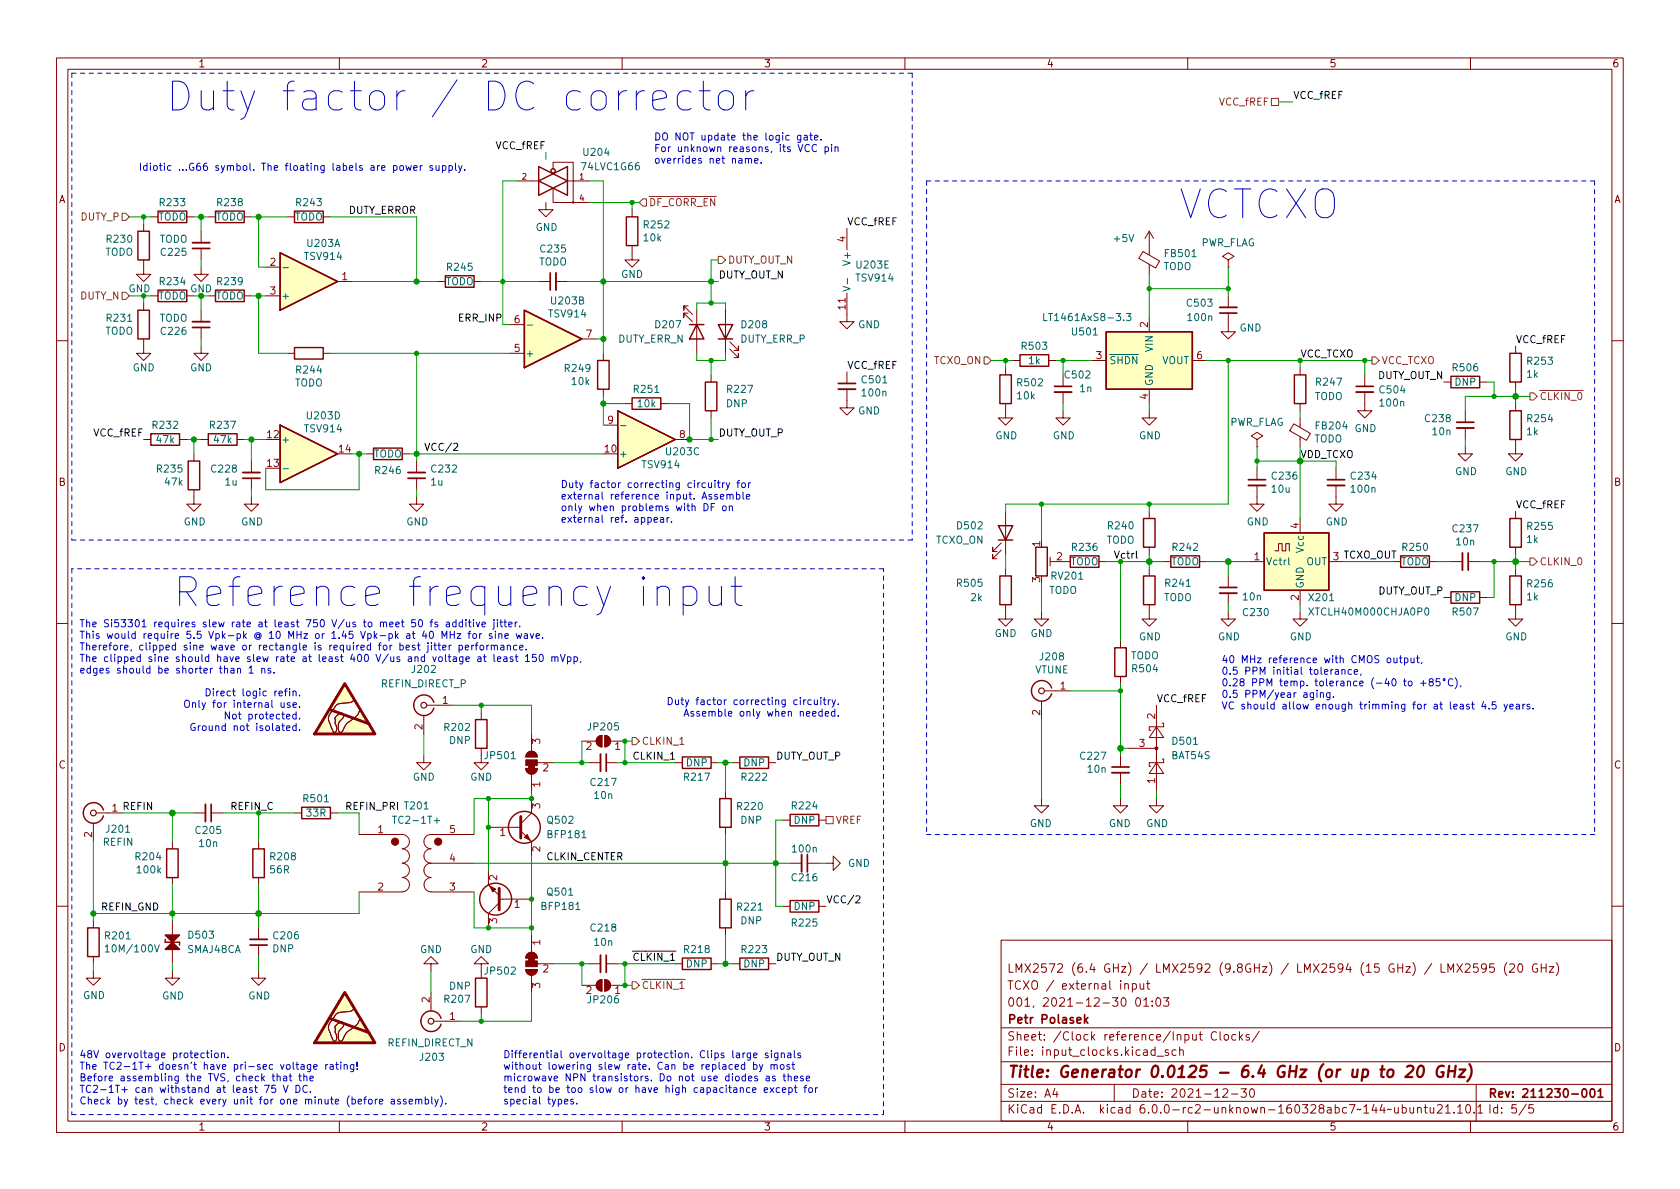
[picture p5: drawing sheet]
<svg xmlns="http://www.w3.org/2000/svg" width="297mm" height="210mm" viewBox="0 0 297 210" stroke-linecap="round" stroke-linejoin="round" font-family="sans-serif">
<defs><g id="words">
<g font-size="7.1" fill="#0000c2">
<text x="29.2" y="19.7">Duty factor / DC corrector</text>
<text x="208.3" y="38.7">VCTCXO</text>
<text x="30.5" y="107.3">Reference frequency input</text>
</g>
<text font-size="2.8" fill="#840000" x="178" y="190.6">Title: Generator 0.0125 - 6.4 GHz (or up to 20 GHz)</text>
<g font-size="2.1" fill="#840000">
<text x="178" y="172">LMX2572 (6.4 GHz) / LMX2592 (9.8GHz) / LMX2594 (15 GHz) / LMX2595 (20 GHz)</text>
<text x="178" y="178">001, 2021-12-30 01:03</text>
<text x="178" y="175">TCXO / external input</text>
<text x="178" y="184">Sheet: /Clock reference/Input Clocks/</text>
<text x="178" y="181">Petr Polasek</text>
<text x="178" y="186.7">File: input_clocks.kicad_sch</text>
<text x="178" y="196.9">KiCad E.D.A. kicad 6.0.0-rc2-unknown-160328abc7~144~ubuntu21.10.1</text>
<text x="178" y="194.1">Size: A4</text>
<text x="200" y="194.1">Date: 2021-12-30</text>
<text x="263" y="194.1">Rev: 211230-001</text>
<text x="263" y="196.9">Id: 5/5</text>
</g>
<g font-size="1.8" fill="#840000">
<text x="35" y="11.9">1</text>
<text x="85" y="11.9">2</text>
<text x="135" y="11.9">3</text>
<text x="185" y="11.9">4</text>
<text x="235" y="11.9">5</text>
<text x="285" y="11.9">6</text>
<text x="10.3" y="35.9">A</text>
<text x="285.3" y="35.9">A</text>
<text x="10.3" y="85.9">B</text>
<text x="285.3" y="85.9">B</text>
<text x="10.3" y="135.9">C</text>
<text x="285.3" y="135.9">C</text>
<text x="10.3" y="185.9">D</text>
<text x="285.3" y="185.9">D</text>
<text x="35" y="199.9">1</text>
<text x="85" y="199.9">2</text>
<text x="135" y="199.9">3</text>
<text x="185" y="199.9">4</text>
<text x="235" y="199.9">5</text>
<text x="285" y="199.9">6</text>
</g>
<g font-size="1.8" fill="#0f0f0f">
<text x="228.6" y="17.5">VCC_fREF</text>
<text x="87.7" y="26.4">VCC_fREF</text>
<text x="61.5" y="37.8">DUTY_ERROR</text>
<text x="149.7" y="39.8">VCC_fREF</text>
<text x="127" y="49.2">DUTY_OUT_N</text>
<text x="81.2" y="56.9">ERR_INP</text>
<text x="149.7" y="65.2">VCC_fREF</text>
<text x="229.9" y="63.2">VCC_TCXO</text>
<text x="268" y="60.7">VCC_fREF</text>
<text x="243.5" y="67">DUTY_OUT_N</text>
<text x="16.6" y="77.2">VCC_fREF</text>
<text x="127" y="77.2">DUTY_OUT_P</text>
<text x="74.9" y="79.7">VCC/2</text>
<text x="229.9" y="81">VDD_TCXO</text>
<text x="268" y="89.9">VCC_fREF</text>
<text x="196.8" y="98.8">Vctrl</text>
<text x="235.7" y="99.1">3 TCXO_OUT</text>
<text x="243.6" y="105.1">DUTY_OUT_P</text>
<text x="204.5" y="124.2">VCC_fREF</text>
<text x="111.8" y="134.3">CLKIN_1</text>
<text x="137.2" y="134.3">DUTY_OUT_P</text>
<text x="19.8" y="143.5">1 REFIN</text>
<text x="40.6" y="143.2">REFIN_C</text>
<text x="61" y="143.2">REFIN_PRI</text>
<text x="96.5" y="152.1">CLKIN_CENTER</text>
<text x="17.8" y="161">REFIN_GND</text>
<text x="146" y="159.7">VCC/2</text>
<text x="111.8" y="169.9">~{CLKIN_1}</text>
<text x="137.2" y="169.9">DUTY_OUT_N</text>
</g>
<g font-size="1.8" fill="#725600">
<text x="215.6" y="18.7">VCC_fREF</text>
<text x="14.2" y="39">DUTY_P</text>
<text x="114.7" y="36.4">~{DF_CORR_EN}</text>
<text x="128.7" y="46.6">DUTY_OUT_N</text>
<text x="14.1" y="53">DUTY_N</text>
<text x="165.1" y="64.4">TCXO_ON</text>
<text x="244.2" y="64.4">VCC_TCXO</text>
<text x="272.2" y="70.7">~{CLKIN_0}</text>
<text x="272.2" y="99.9">CLKIN_0</text>
<text x="113.4" y="131.7">CLKIN_1</text>
<text x="147.7" y="145.7">VREF</text>
<text x="113.4" y="174.9">~{CLKIN_1}</text>
</g>
<g font-size="1.8" fill="#006464">
<text x="103.3" y="27.6">U204</text>
<text x="103" y="30.1">74LVC1G66</text>
<text x="27.9" y="39">TODO</text>
<text x="28.4" y="36.4">R233</text>
<text x="38.1" y="39">TODO</text>
<text x="38.5" y="36.4">R238</text>
<text x="52.1" y="39">TODO</text>
<text x="52.5" y="36.4">R243</text>
<text x="94.7" y="40.8">GND</text>
<text x="114" y="40.4">R252</text>
<text x="18.5" y="45.2">TODO</text>
<text x="19" y="42.9">R230</text>
<text x="28.1" y="42.9">TODO</text>
<text x="28.6" y="45.2">C225</text>
<text x="54" y="46">TSV914</text>
<text x="54.4" y="43.7">U203A</text>
<text x="79.2" y="47.9">R245</text>
<text x="95.2" y="46.9">TODO</text>
<text x="95.7" y="44.6">C235</text>
<text x="113.9" y="42.7">10k</text>
<text x="150.4" y="46.5" transform="rotate(-90 150.4 46.5)">V+</text>
<text x="151.6" y="47.5">U203E</text>
<text x="197" y="42.8">+5V</text>
<text x="205.6" y="47.8">TODO</text>
<text x="206.1" y="45.5">FB501</text>
<text x="212.2" y="43.5">PWR_FLAG</text>
<text x="27.9" y="53">TODO</text>
<text x="28.4" y="50.4">R234</text>
<text x="38.1" y="53">TODO</text>
<text x="38.5" y="50.4">R239</text>
<text x="49.7" y="53">+</text>
<text x="78.7" y="50.4">TODO</text>
<text x="97.6" y="53.8">U203B</text>
<text x="109.8" y="49.1">GND</text>
<text x="151.5" y="49.8">TSV914</text>
<text x="18.5" y="59.2">TODO</text>
<text x="19" y="56.9">R231</text>
<text x="28.1" y="56.9">TODO</text>
<text x="28.6" y="59.2">C226</text>
<text x="97.1" y="56.1">TSV914</text>
<text x="116" y="58">D207</text>
<text x="131.2" y="58">D208</text>
<text x="151.7" y="58">GND</text>
<text x="185.4" y="56.8">LT1461AxS8-3.3</text>
<text x="189.7" y="59.3">U501</text>
<text x="210" y="54.2">C503</text>
<text x="210.1" y="56.8">100n</text>
<text x="219.1" y="58.6">GND</text>
<text x="23.4" y="65.7">GND</text>
<text x="33.6" y="65.7">GND</text>
<text x="92.8" y="63.1">+</text>
<text x="100" y="65.8">R249</text>
<text x="109.2" y="60.6">DUTY_ERR_N</text>
<text x="130.8" y="60.6">DUTY_ERR_P</text>
<text x="180.8" y="61.8">R503</text>
<text x="181.9" y="64.4">1k</text>
<text x="196.1" y="64.4">~{SHDN}</text>
<text x="203.8" y="62.1" transform="rotate(-90 203.8 62.1)">VIN</text>
<text x="205.4" y="64.4">VOUT</text>
<text x="257" y="65.7">R506</text>
<text x="270.2" y="64.5">R253</text>
<text x="52.1" y="68.3">TODO</text>
<text x="52.5" y="66">R244</text>
<text x="101.2" y="68.1">10k</text>
<text x="112.2" y="69.5">R251</text>
<text x="128.7" y="69.5">R227</text>
<text x="152.5" y="67.8">C501</text>
<text x="152.5" y="70.1">100n</text>
<text x="179.9" y="70.6">10k</text>
<text x="180" y="68.3">R502</text>
<text x="188.4" y="66.9">C502</text>
<text x="191" y="69.3">1n</text>
<text x="203.8" y="68.3" transform="rotate(-90 203.8 68.3)">GND</text>
<text x="232.4" y="70.7">TODO</text>
<text x="232.8" y="68.2">R247</text>
<text x="244.1" y="69.6">C504</text>
<text x="244.1" y="71.9">100n</text>
<text x="257.2" y="68.2">DNP</text>
<text x="270" y="66.8">1k</text>
<text x="27.1" y="75.8">R232</text>
<text x="37.3" y="75.8">R237</text>
<text x="54" y="76.4">TSV914</text>
<text x="54.4" y="74.1">U203D</text>
<text x="112.8" y="72">10k</text>
<text x="128.4" y="72">DNP</text>
<text x="151.7" y="73.3">GND</text>
<text x="176" y="77.7">GND</text>
<text x="186.1" y="77.7">GND</text>
<text x="201.4" y="77.7">GND</text>
<text x="217.3" y="75.3">PWR_FLAG</text>
<text x="232.8" y="75.9">FB204</text>
<text x="239.5" y="76.4">GND</text>
<text x="252.1" y="74.6">C238</text>
<text x="253.4" y="77">10n</text>
<text x="270" y="77">1k</text>
<text x="270.2" y="74.6">R254</text>
<text x="27.7" y="78.4">47k</text>
<text x="27.9" y="83.6">R235</text>
<text x="37.5" y="83.6">C228</text>
<text x="37.9" y="78.4">47k</text>
<text x="49.7" y="78.4">+</text>
<text x="66" y="80.9">TODO</text>
<text x="66.5" y="83.8">R246</text>
<text x="76.4" y="83.6">C232</text>
<text x="109.3" y="80.9">+</text>
<text x="113.6" y="82.8">TSV914</text>
<text x="117.9" y="80.5">U203C</text>
<text x="232.3" y="78.2">TODO</text>
<text x="29.2" y="85.9">47k</text>
<text x="39.8" y="85.9">1u</text>
<text x="76.2" y="85.9">1u</text>
<text x="224.9" y="87.1">10u</text>
<text x="225" y="84.8">C236</text>
<text x="239" y="84.8">C234</text>
<text x="239" y="87.1">100n</text>
<text x="257.2" y="84">GND</text>
<text x="266.1" y="84">GND</text>
<text x="32.5" y="92.9">GND</text>
<text x="42.6" y="92.9">GND</text>
<text x="71.8" y="92.9">GND</text>
<text x="169.3" y="93.6">D502</text>
<text x="196" y="93.6">R240</text>
<text x="220.4" y="92.9">GND</text>
<text x="234.4" y="92.9">GND</text>
<text x="257" y="94.1">C237</text>
<text x="270.2" y="93.7">R255</text>
<text x="165.4" y="96.1">TCXO_ON</text>
<text x="189.2" y="99.9">TODO</text>
<text x="189.7" y="97.4">R236</text>
<text x="195.6" y="96.1">TODO</text>
<text x="207" y="99.9">TODO</text>
<text x="207.4" y="97.4">R242</text>
<text x="223.8" y="99.9">Vctrl</text>
<text x="230.5" y="97.6" transform="rotate(-90 230.5 97.6)">Vcc</text>
<text x="231" y="99.9">OUT</text>
<text x="247.6" y="99.9">TODO</text>
<text x="248.1" y="97.4">R250</text>
<text x="257.6" y="96.4">10n</text>
<text x="270" y="96">1k</text>
<text x="169.3" y="103.8">R505</text>
<text x="171.7" y="106.3">2k</text>
<text x="185.4" y="105">TODO</text>
<text x="186" y="102.5">RV201</text>
<text x="205.7" y="106.3">TODO</text>
<text x="206.2" y="103.8">R241</text>
<text x="219.8" y="106.2">10n</text>
<text x="230.5" y="104.1" transform="rotate(-90 230.5 104.1)">GND</text>
<text x="231.6" y="106.3">X201</text>
<text x="257.2" y="106.3">DNP</text>
<text x="270" y="106.2">1k</text>
<text x="270.2" y="103.9">R256</text>
<text x="175.8" y="112.6">GND</text>
<text x="182.2" y="112.6">GND</text>
<text x="201.4" y="113.2">GND</text>
<text x="215.3" y="113.2">GND</text>
<text x="219.9" y="108.9">C230</text>
<text x="228" y="113.2">GND</text>
<text x="231.9" y="108.8">XTCLH40M000CHJA0P0</text>
<text x="257" y="108.8">R507</text>
<text x="266.1" y="113.2">GND</text>
<text x="73" y="119">J202</text>
<text x="183" y="119.1">VTUNE</text>
<text x="184" y="116.8">J208</text>
<text x="199.9" y="116.6">TODO</text>
<text x="200.3" y="118.9">R504</text>
<text x="67.4" y="121.5">REFIN_DIRECT_P</text>
<text x="78.7" y="129.3">R202</text>
<text x="79.5" y="131.6">DNP</text>
<text x="104.1" y="129.2">JP205</text>
<text x="207.4" y="131.7">D501</text>
<text x="85.9" y="134.2">JP501</text>
<text x="121.3" y="135.5">DNP</text>
<text x="131.5" y="135.5">DNP</text>
<text x="191.1" y="134.3">C227</text>
<text x="192.4" y="136.6">10n</text>
<text x="207.2" y="134.2">BAT54S</text>
<text x="53.8" y="141.9">R501</text>
<text x="71.6" y="143.1">T201</text>
<text x="73" y="138">GND</text>
<text x="83.1" y="138">GND</text>
<text x="104.6" y="139">C217</text>
<text x="105.2" y="141.3">10n</text>
<text x="121.1" y="138">R217</text>
<text x="130.5" y="143.2">R220</text>
<text x="131.2" y="138">R222</text>
<text x="140.1" y="143.1">R224</text>
<text x="18.2" y="149.5">REFIN</text>
<text x="18.9" y="147.2">J201</text>
<text x="34.7" y="147.5">C205</text>
<text x="35.3" y="149.8">10n</text>
<text x="54.3" y="144.4">33R</text>
<text x="70.1" y="145.7">TC2-1T+</text>
<text x="96.9" y="145.7">Q502</text>
<text x="97" y="148.2">BFP181</text>
<text x="131" y="145.7">DNP</text>
<text x="140.4" y="145.7">DNP</text>
<text x="182.1" y="146.2">GND</text>
<text x="196" y="146.2">GND</text>
<text x="202.6" y="146.2">GND</text>
<text x="24.1" y="152.1">R204</text>
<text x="24.4" y="154.4">100k</text>
<text x="47.8" y="154.4">56R</text>
<text x="47.9" y="152.1">R208</text>
<text x="140.1" y="155.8">C216</text>
<text x="140.2" y="150.7">100n</text>
<text x="149.9" y="153.3">GND</text>
<text x="95.9" y="160.9">BFP181</text>
<text x="96.9" y="158.4">Q501</text>
<text x="130.5" y="161">R221</text>
<text x="140.4" y="160.9">DNP</text>
<text x="18.7" y="166.1">R201</text>
<text x="33.4" y="166">D503</text>
<text x="48.5" y="166.1">C206</text>
<text x="104.6" y="164.7">C218</text>
<text x="105.2" y="167.3">10n</text>
<text x="131" y="163.4">DNP</text>
<text x="140.1" y="163.8">R225</text>
<text x="19.3" y="168.4">10M/100V</text>
<text x="33.1" y="168.5">SMAJ48CA</text>
<text x="48.2" y="168.4">DNP</text>
<text x="74.2" y="168.5">GND</text>
<text x="83.1" y="168.5">GND</text>
<text x="85.9" y="172.3">JP502</text>
<text x="121.1" y="168.5">R218</text>
<text x="121.3" y="171.1">DNP</text>
<text x="131.2" y="168.5">R223</text>
<text x="131.5" y="171.1">DNP</text>
<text x="14.7" y="176.7">GND</text>
<text x="28.6" y="176.7">GND</text>
<text x="43.9" y="176.7">GND</text>
<text x="78.7" y="177.3">R207</text>
<text x="79.5" y="175">DNP</text>
<text x="104.1" y="177.4">JP206</text>
<text x="68.6" y="185">REFIN_DIRECT_N</text>
<text x="74.4" y="187.6">J203</text>
</g>
<g font-size="1.8" fill="#0000c2">
<text x="115.6" y="24.8">DO NOT update the logic gate.</text>
<text x="115.6" y="26.9">For unknown reasons, its VCC pin</text>
<text x="115.6" y="28.9">overrides net name.</text>
<text x="33.3" y="30.2">Idiotic ...G66 symbol. The floating labels are power supply.</text>
<text x="99.1" y="86.3">Duty factor correcting circuitry for</text>
<text x="99.1" y="88.3">external reference input. Assemble</text>
<text x="99.1" y="90.4">only when problems with DF on</text>
<text x="99.1" y="92.4">external ref. appear.</text>
<text x="14" y="110.9">The Si53301 requires slew rate at least 750 V/us to meet 50 fs additive jitter.</text>
<text x="14" y="113">This would require 5.5 Vpk-pk @ 10 MHz or 1.45 Vpk-pk at 40 MHz for sine wave.</text>
<text x="14" y="115">Therefore, clipped sine wave or rectangle is required for best jitter performance.</text>
<text x="14" y="117">The clipped sine should have slew rate at least 400 V/us and voltage at least 150 mVpp,</text>
<text x="14" y="119.1">edges should be shorter than 1 ns.</text>
<text x="215.9" y="117.3">40 MHz reference with CMOS output,</text>
<text x="215.9" y="119.3">0.5 PPM initial tolerance,</text>
<text x="35.6" y="125.2">Only for internal use.</text>
<text x="38.9" y="123.1">Direct logic refin.</text>
<text x="122.1" y="124.7">Duty factor correcting circuitry.</text>
<text x="215.9" y="123.4">0.5 PPM/year aging.</text>
<text x="215.9" y="125.4">VC should allow enough trimming for at least 4.5 years.</text>
<text x="36" y="129.2">Ground not isolated.</text>
<text x="41.4" y="127.2">Not protected.</text>
<text x="123.9" y="126.7">Assemble only when needed.</text>
<text x="14" y="187.1">48V overvoltage protection.</text>
<text x="14" y="189.2">The TC2-1T+ doesn't have pri-sec voltage rating!</text>
<text x="14" y="191.2">Before assembling the TVS, check that the</text>
<text x="88.9" y="187.1">Differential overvoltage protection. Clips large signals</text>
<text x="88.9" y="189.2">without lowering slew rate. Can be replaced by most</text>
<text x="88.9" y="191.2">microwave NPN transistors. Do not use diodes as these</text>
<text x="14" y="193.2">TC2-1T+ can withstand at least 75 V DC.</text>
<text x="14" y="195.3">Check by test, check every unit for one minute (before assembly).</text>
<text x="88.9" y="193.2">tend to be too slow or have high capacitance except for</text>
<text x="88.9" y="195.3">special types.</text>
</g>
<g font-size="1.8" fill="#a90000">
<text x="47.8" y="47">2</text>
<text x="149.5" y="42.8" transform="rotate(-90 149.5 42.8)">4</text>
<text x="47.8" y="52.1">3</text>
<text x="60.5" y="49.5">1</text>
<text x="90.9" y="57.1">6</text>
<text x="103.6" y="59.7">7</text>
<text x="149.5" y="54.7" transform="rotate(-90 149.5 54.7)">11</text>
<text x="202.9" y="57.9" transform="rotate(-90 202.9 57.9)">2</text>
<text x="90.9" y="62.2">5</text>
<text x="193.8" y="63.5">3</text>
<text x="211.6" y="63.5">6</text>
<text x="202.9" y="70.6" transform="rotate(-90 202.9 70.6)">4</text>
<text x="47.3" y="77.5">12</text>
<text x="107.5" y="74.9">9</text>
<text x="120.2" y="77.5">8</text>
<text x="47.3" y="82.5">13</text>
<text x="60" y="80">14</text>
<text x="107" y="80">10</text>
<text x="229.6" y="93.5" transform="rotate(-90 229.6 93.5)">4</text>
<text x="183.9" y="96.6" transform="rotate(-90 183.9 96.6)">1</text>
<text x="186.8" y="99.1">2</text>
<text x="221.8" y="99.1">1</text>
<text x="183.9" y="103" transform="rotate(-90 183.9 103)">3</text>
<text x="229.6" y="106.2" transform="rotate(-90 229.6 106.2)">2</text>
<text x="78.2" y="124.5">1</text>
<text x="187.5" y="121.9">1</text>
<text x="74.7" y="129" transform="rotate(-90 74.7 129)">2</text>
<text x="95.5" y="131.6" transform="rotate(-90 95.5 131.6)">3</text>
<text x="183.9" y="126.5" transform="rotate(-90 183.9 126.5)">2</text>
<text x="204.2" y="127.1" transform="rotate(-90 204.2 127.1)">2</text>
<text x="96" y="136.4">2</text>
<text x="103.6" y="132.6">2</text>
<text x="108.7" y="132.6">1</text>
<text x="201.4" y="132.1">3</text>
<text x="95.5" y="143" transform="rotate(-90 95.5 143)">3</text>
<text x="95.5" y="139.2" transform="rotate(-90 95.5 139.2)">1</text>
<text x="204.2" y="138.5" transform="rotate(-90 204.2 138.5)">1</text>
<text x="16.3" y="148.1" transform="rotate(-90 16.3 148.1)">2</text>
<text x="66.8" y="147.3">1</text>
<text x="79.5" y="147.3">5</text>
<text x="88.4" y="147.8">1</text>
<text x="79.5" y="152.4">4</text>
<text x="87.9" y="155.7" transform="rotate(-90 87.9 155.7)">2</text>
<text x="95.5" y="150.6" transform="rotate(-90 95.5 150.6)">2</text>
<text x="66.8" y="157.5">2</text>
<text x="79.5" y="157.5">3</text>
<text x="90.9" y="160.5">1</text>
<text x="87.9" y="163.3" transform="rotate(-90 87.9 163.3)">3</text>
<text x="95.5" y="167.1" transform="rotate(-90 95.5 167.1)">1</text>
<text x="96" y="172">2</text>
<text x="75.9" y="177.3" transform="rotate(-90 75.9 177.3)">2</text>
<text x="95.5" y="174.7" transform="rotate(-90 95.5 174.7)">3</text>
<text x="103.6" y="175.8">2</text>
<text x="108.7" y="175.8">1</text>
<text x="79.5" y="180.3">1</text>
</g>
<g font-size="1.8" fill="#009600">
<text x="22.7" y="51.7">GND</text>
<text x="33.6" y="51.7">GND</text>
</g>
<g font-size="1.4" fill="#a90000">
<text x="92.3" y="31.7">2</text>
<text x="102.5" y="31.7">1</text>
<text x="102.5" y="35.6">4</text>
</g>
</g></defs>
<g fill="none" stroke="#840000" stroke-width=".18">
<path d="M10 10.2h277v190.1h-277zM12 12.2h273v186.1h-273zM60 10.2v2M110 10.2v2M160 10.2v2M210 10.2v2M260 10.2v2M25.4 39.6v1.3M26.7 38.3h1.2M33 38.3h1.3M36.8 38.3h1.3M43.2 38.3h1.2"/>
<path d="M50.8 38.3h1.3M57.1 38.3h1.3M91.4 32h3.8M96.5 35.8v1.3h1.3l-1.3 1.2-1.3-1.2h1.3M97.8 33.3v2.5h6.3M97.8 29.8v-1.1h3.5v7.1M100.3 32h3.8M111.8 37.1v1.2M25.4 59.9v2.6h1.3l-1.3 1.2-1.3-1.2h1.3M25.4 46v2.5h1.3l-1.3 1.3-1.3-1.3h1.3M25.4 53.6v1.3M26.7 52.3h1.2"/>
<path d="M33 52.3h1.3M35.6 47.2v1.3h1.2l-1.2 1.3-1.3-1.3h1.3M35.6 40.9v2M35.6 43.9v2.1M35.6 54.9v2M35.6 57.9v2M36.8 52.3h1.3M43.2 52.3h1.2M47 47.2h2.5M47 52.3h2.5M59.7 49.8h2.5M77.5 49.8h1.2"/>
<path d="M83.8 49.8h1.3M90.2 57.4h2.5M95.2 49.8h2.1M98.3 49.8h2M102.9 59.9h2.5M111.8 43.4v2.6h1.2l-1.2 1.2-1.3-1.2h1.3M121.7 54.1h-.8v.8v-.8l1.5 1.5M121.7 55.4h-.8v.7v-.7l1.5 1.5M123.2 54.9v7.6M128.3 54.9v7.6M149.7 51.8v5.1h1.3l-1.3 1.3-1.2-1.3h1.2M149.7 40.4v3.8"/>
<path d="M202.1 44.5l2.9 1.7-.7 1.2-2.9-1.7zM203.2 40.9v4.2M203.2 46.8v1.7M203.2 56.1v2.6M203.2 40.9l-.8 1.3M203.2 40.9l.8 1.3M217.2 46l1-.7-1-.6-1 .6 1 .7v1.2M217.2 47.2h.1M217.2 55.4v3.3h1.2l-1.2 1.2-1.3-1.2h1.3M217.2 52.3v2.1M10 60.2h2M25.4 77.7h1.3"/>
<path d="M31.7 77.7h1.3M35.6 61.2v1.3h1.2l-1.2 1.2-1.3-1.2h1.3M35.6 77.7h1.2M41.9 77.7h1.3M50.8 62.5h1.3M57.1 62.5h1.3M90.2 62.5h2.5M106.7 62.5v1.2M106.7 68.8v1.3M106.7 75.2h2.5M110.5 71.4h1.3M116.8 71.4h1.3"/>
<path d="M119.4 77.7h2.5M125.7 66.3v1.3M125.7 72.6v1.3M129 61.7l1.6 1.5v-.7v.7h-.8M129 60.4l1.6 1.6v-.8v.8h-.8M149.7 68.8v3.3h1.3l-1.3 1.3-1.2-1.3h1.2M149.7 65.8v2M177.8 71.4v2.5h1.3l-1.3 1.3-1.3-1.3h1.3M177.8 65v1.3M179.1 63.7h1.2M185.4 63.7h1.3M188 72.6v1.3h1.2l-1.2 1.3-1.3-1.3h1.3"/>
<path d="M188 66.3v2M188 69.3v2.1M193 63.7h2.6M203.2 72.6v1.3h1.3l-1.3 1.3-1.3-1.3h1.3M203.2 68.8v2.6M210.8 63.7h2.6M222.2 77.7l1.1-.6-1.1-.7-1 .7 1 .6v1.3M222.2 79h.1M228.8 74.9l2.9 1.8-.7 1.2-3-1.7zM229.9 65v1.3M229.9 71.4v1.2M229.9 73.9v1.7"/>
<path d="M229.9 77.2v1.8M241.3 69.3v3.3h1.3l-1.3 1.3-1.3-1.3h1.3M241.3 66.3v2M255.3 67.6h1.2M259.1 79v1.3h1.2l-1.2 1.2-1.3-1.2h1.3M259.1 72.6v2.1M259.1 75.7v2M261.6 67.6h1.3M268 77.7v2.6h1.2l-1.2 1.2-1.3-1.2h1.3M268 61.2v1.3M268 67.6v1.2M268 71.4v1.2"/>
<path d="M285 60.2h2M34.3 86.6v2.5h1.3l-1.3 1.3-1.3-1.3h1.3M34.3 80.3v1.2M44.4 87.9v1.2h1.3l-1.3 1.3-1.2-1.3h1.2M44.4 81.5v2.1M44.4 84.6v2M64.8 80.3h1.2M71.1 80.3h1.3M73.7 87.9v1.2h1.2l-1.2 1.3-1.3-1.3h1.3M73.7 81.5v2.1M73.7 84.6v2M177 97.3l-1.5 1.5v-.8v.8h.8"/>
<path d="M177 96l-1.5 1.5v-.7v.7h.8M177.8 90.4v7.6M185.7 99.3h1M185.7 98.5v1.6M188 99.3h1.2M194.3 99.3h1.3M203.2 90.4v1.3M203.2 96.8v1.2M205.7 99.3h1.3M212.1 99.3h1.3M221 99.3h2.5M222.2 85.8v3.3h1.3l-1.3 1.3-1.2-1.3h1.2"/>
<path d="M222.2 82.8v2M225.4 97.4h.7v-1.3h.6v1.3h.6v-1.3h.7v1.3M229.9 91.7v2.5M234.9 99.3h2.6M236.2 85.8v3.3h1.3l-1.3 1.3-1.3-1.3h1.3M236.2 82.8v2M252.7 99.3h1.3M256.5 99.3h2.1M259.6 99.3h2M268 90.4v1.3M268 96.8v1.2M10 110.2h2"/>
<path d="M177.8 106.9v2.6h1.3l-1.3 1.2-1.3-1.2h1.3M177.8 100.6v1.2M184.1 108.2v1.3h-1.2l1.2 1.2 1.3-1.2h-1.3M198.1 113.3v1.2M198.1 119.6v1.3M203.2 106.9v2.6h1.3l-1.3 1.2-1.3-1.2h1.3M203.2 100.6v1.2M217.2 108.2v1.3h1.2l-1.2 1.2-1.3-1.2h1.3M217.2 101.8v2.1M217.2 104.9v2M229.9 108.2v1.3h1.2l-1.2 1.2-1.3-1.2h1.3M229.9 104.4v2.5"/>
<path d="M255.3 105.7h1.2M261.6 105.7h1.3M268 106.9v2.6h1.2l-1.2 1.2-1.3-1.2h1.3M268 100.6v1.2M285 110.2h2M60.9 120.8l1.8 2.9-.7 .5-1.4 .2a1.5 1.5 0 0 0-1.6 .9l-.1 .3a1.84 1.84 0 0 0-.5 2.6l.1 .3a1.05 1.05 0 0 0 .7 1 .98 .98 0 0 0 .1-1.5v-.4a.98 .98 0 0 1 .6-1.3 .48 .48 0 0 1 .6-.2 .48 .48 0 0 1 .3 .6l-.1 .2a1.94 1.94 0 0 0-.8 2.5l.2 .1 .3-.1a5.8 5.8 0 0 1 2.5-2.7l.4-.4a.75 .75 0 0 1 .6-.7l2.4 4.2h-10.8zM74.9 133.6v1.3h1.3l-1.3 1.2-1.2-1.2h1.2M74.9 126.5v3.3M75.4 124.7h4.6M85.1 132.3v2.6h1.3l-1.3 1.2-1.3-1.2h1.3M85.1 126v1.2M93 135.9h2a1.02 1.02 0 0 1-1 1 1.02 1.02 0 0 1-1-1z"/>
<path d="M93.3 133.1a1.02 1.02 0 0 1 1.1-.2 1.02 1.02 0 0 1 .6 1h-2zM94 129.8v3M94 136.9v3M95 134.9h2.8M102.9 131.1h2.5M104.1 134.9h2.1M105.7 130.3l.7-.3v2.1a1.02 1.02 0 0 1-.9-.7 1.02 1.02 0 0 1 .2-1.1zM106.9 130a1.02 1.02 0 0 1 1 1.1 1.02 1.02 0 0 1-1 1zM107.2 134.9h2M107.9 131.1h2.6M119.4 134.9h1.2M125.7 134.9h1.3"/>
<path d="M128.3 139.9v1.3M129.5 134.9h1.3M135.9 134.9h1.3M184.1 123.9v3.3M184.7 122.2h4.5M198.1 133.6v2M198.1 136.6v2.1M199.4 132.3h5.1M204.5 134.9l1.2 1.9h-2.5zM204.5 128.5l1.2 1.9h-2.5zM204.5 124.7v15.2M205.5 127.9h.2v.6h-2.5v.7h.3"/>
<path d="M205.5 134.2h.2v.7h-2.5v.6h.3M16.5 145.5v3.3M17 143.8h4.6M30.5 148.8v1.3M30.5 155.2v1.3M34.3 143.8h2M37.3 143.8h2.1M45.7 148.8v1.3M45.7 155.2v1.3M52.1 143.8h1.2M58.4 143.8h1.3M63.5 147.6h7.6a1.26 1.26 0 0 1 1.3 1.2 1.26 1.26 0 0 1-1.3 1.3"/>
<path d="M71.1 155.2a1.26 1.26 0 0 1 1.3 1.2 1.26 1.26 0 0 1-1.3 1.3h-7.6M71.1 150.1a1.27 1.27 0 0 1 1.3 1.3 1.27 1.27 0 0 1-1.3 1.2 1.26 1.26 0 0 1 1.3 1.3 1.26 1.26 0 0 1-1.3 1.3M76.2 152.6a1.26 1.26 0 0 0-1.2 1.3 1.26 1.26 0 0 0 1.2 1.3M76.2 150.1a1.26 1.26 0 0 0-1.2 1.3 1.26 1.26 0 0 0 1.2 1.2M76.2 152.6h7.6M76.2 155.2a1.26 1.26 0 0 0-1.2 1.2 1.26 1.26 0 0 0 1.2 1.3h7.6M83.8 147.6h-7.6a1.26 1.26 0 0 0-1.2 1.2 1.26 1.26 0 0 0 1.2 1.3M86.4 146.3h5.7M86.4 153.9v2.6l1.9 1.9M88.3 159h5.7M88.3 159.6l-1.9 1.9v2.6M92.1 146.9l1.9 1.9v2.6"/>
<path d="M94 141.2v2.6l-1.9 1.9M128.3 146.3v1.3M128.3 157.7v1.3M138.4 145h1.3M139.7 152.6h2M142.7 152.6h2.1M144.8 145h1.2M146 152.6h1.3v-1.2l1.3 1.2-1.3 1.3v-1.3M184.1 141.2v1.3h-1.2l1.2 1.3 1.3-1.3h-1.3M198.1 141.2v1.3h-1.3l1.3 1.3 1.3-1.3h-1.3M204.5 141.2v1.3h1.2l-1.2 1.3-1.3-1.3h1.3M10 160.2h2"/>
<path d="M16.5 171.7v1.3h1.3l-1.3 1.2-1.3-1.2h1.3M16.5 162.8v1.3M16.5 169.2v1.2M30.5 171.7v1.3h1.2l-1.2 1.2-1.3-1.2h1.3M30.5 162.8v7.6M45.7 171.7v1.3h1.3l-1.3 1.2-1.3-1.2h1.3M45.7 164.1v2M45.7 167.1v2.1M60.9 175.4l1.8 2.9-.7 .5-1.4 .2a1.5 1.5 0 0 0-1.6 1l-.1 .2a1.84 1.84 0 0 0-.5 2.6l.1 .4a1.05 1.05 0 0 0 .7 .9 .98 .98 0 0 0 .1-1.5v-.4a.98 .98 0 0 1 .6-1.3 .48 .48 0 0 1 .6-.2 .48 .48 0 0 1 .3 .6l-.1 .3a1.94 1.94 0 0 0-.8 2.4l.2 .1 .3-.1a5.8 5.8 0 0 1 2.5-2.7l.4-.4a.75 .75 0 0 1 .6-.7l2.4 4.2h-10.8zM76.2 170.4h-1.3l1.3-1.2 1.3 1.2h-1.3v1.3M76.2 175.5v3.3M85.1 170.4h-1.3l1.3-1.2 1.3 1.2h-1.3v2.6"/>
<path d="M85.1 178v1.3M93 171.4h2a1.02 1.02 0 0 1-1 1.1 1.02 1.02 0 0 1-1-1.1zM93.3 168.7a1.02 1.02 0 0 1 1.1-.2 1.02 1.02 0 0 1 .6 .9h-2zM94 165.3v3.1M94 172.5v3M95 170.4h2.8M102.9 174.2h2.5M104.1 170.4h2.1M105.7 173.5l.7-.3v2.1a1.02 1.02 0 0 1-.9-.7 1.02 1.02 0 0 1 .2-1.1zM106.9 173.2a1.02 1.02 0 0 1 1 1 1.02 1.02 0 0 1-1 1.1zM107.2 170.4h2M107.9 174.2h2.6"/>
<path d="M125.7 170.4h1.3M128.3 164.1v1.2M129.5 170.4h1.3M135.9 170.4h1.3M138.4 160.3h1.3M144.8 160.3h1.2M177 166.3h108v32h-108zM198.9 174.1l.2-.2 .3 .1 .1 .9M198.9 173.9v1M200.2 174l.4-.1 .3 .3v.4l-.1 .3h-.6M200.2 173.9v1.5M200.9 176.6l.2-.2a.81 .81 0 0 1 .6 .7 .81 .81 0 0 1-.3 .8h-.1a.81 .81 0 0 1-.4-1.3z"/>
<path d="M201.6 173.9v1h.4l.2-.1M202.2 176.9l.4-.5v1.5M202.2 177.9h.9M202.2 173.9v1M202.7 173.9h.6M202.9 173.4v1.3l.4 .2M203.7 177.8v.1M203.7 177v.1M204.5 176.6l.2-.2a.81 .81 0 0 1 .6 .7 .81 .81 0 0 1-.3 .8h-.1a.81 .81 0 0 1-.4-1.3zM205.7 176.4h.9l-.5 .6 .5 .1v.7l-.2 .1h-.5l-.2-.1M256 171.9v-1.5l.5 1.1 .5-1.1v1.5M257.6 170.4l1 1.5"/>
<path d="M258.6 170.4l-1 1.5M259.1 170.6l.5-.2 .3 .2v.3l-.9 1h.9M261.3 170.4h-.7l-.1 .7 .2-.1 .5 .1 .2 .2-.1 .5-.2 .1-.6-.1M262.8 171.1l-.3 .3-.4-.1-.2-.2 .2-.6 .4-.1 .2 .2a.99 .99 0 0 1-.3 1.3h-.3M264.1 170.4h-.7v.7l.2-.1 .5 .1 .1 .2-.1 .5-.2 .1-.5-.1M266.4 170.2a1.72 1.72 0 0 0 0 2.3M266.9 170.6l.6-.2 .2 .2 .1 .3-.9 1h.9M268.5 170.6l.2-.2a.8 .8 0 0 1 .5 .8 .8 .8 0 0 1-.5 .7l-.2-.1-.1-.4zM271.8 170.5a.74 .74 0 0 0-.9 .5 .74 .74 0 0 0 .5 .9l.5-.1v-.5h-.3M272.5 170.4v1.5M272.5 171.1h.9M273.4 170.4v1.5"/>
<path d="M273.9 170.9h.8l-.8 1h.8M275.2 170.2a1.73 1.73 0 0 1 0 2.3M285 160.2h2M60 198.3v2M76.7 180.6h4.6M110 198.3v2M160 198.3v2M177 194.8h108M177 191.8h108M177 187.8h108M177 181.8h108M186.5 192.5l-.4 1h1"/>
<path d="M186.9 193v1M197 191.8v3M204.6 186.8h1.1M206.6 185.7l-.4-.1-.2 .2 .1 .3 .5 .1v.4h-.6M207.9 185.7l-.4-.1-.3 .3v.4l.2 .3h.5M208.6 185.8l.2-.2 .3 .1 .1 .9M208.6 185.1v1.5M210 198.3v2M215.1 182.6a.6 .6 0 0 0-.8 0 .6 .6 0 0 0-.2 .7 .56 .56 0 0 0 .3 .6 .56 .56 0 0 0 .7-.1M215.7 182.4v1.3l.2 .2M216.2 192.7l.6-.2 .2 .2 .1 .3-1 1h1M216.5 183.1l.2-.2 .4 .2 .1 .5-.1 .3h-.4l-.2-.1z"/>
<path d="M217.7 193.5h1.2M218.5 183l-.4-.1-.3 .3v.4l.1 .3h.6M219.1 182.4v1.5M219.3 183.4l.4 .5M219.4 192.5h1l-.5 .6 .4 .1v.7l-.2 .1h-.5l-.2-.1M219.7 182.9l-.6 .6M220.9 183l-.4-.1-.2 .2 .1 .3 .5 .1v.4h-.6M221.1 192.7l.2-.2a.81 .81 0 0 1 .6 .7 .81 .81 0 0 1-.3 .8h-.2a.81 .81 0 0 1-.3-1.3zM222.6 182.4l-1.2 1.9M246.6 195.8v1h.4l.2-.1M247.2 195.8v1M247.9 195.9l.5-.1 .2 .3v.4l-.1 .3h-.6"/>
<path d="M247.9 195.3v1.5M249.3 195.8l.1 1h.3l.2-.1M249.9 195.8v1M250.6 196l.3-.2 .3 .1 .1 .9M250.6 195.8v1M251.8 195.8h.6M252 195.3v1.3l.4 .2M252.9 195.8v1h.4l.2-.1M253.5 195.8v1M254.1 195.5l.6-.2 .2 .2 .1 .3-.9 1h.9M255.6 195.8l.4-.5v1.5M255.6 196.8h.8"/>
<path d="M257.1 196.7v.1M257.7 195.8l.5-.5v1.5M257.7 196.8h.9M259.4 195.4l.1-.1a.81 .81 0 0 1 .6 .7 .81 .81 0 0 1-.3 .8h-.2a.82 .82 0 0 1-.5-.6 .82 .82 0 0 1 .3-.8zM260 198.3v2M260.6 196.7v.1M261 191.8v6.5M261.3 195.8l.4-.5v1.5M261.3 196.8h.9M269.9 195.3l-1.3 1.9M271.1 195.3h-.7l-.1 .7 .2-.1 .5 .1 .2 .2-.1 .5-.2 .1-.6-.1"/>
<circle cx="101.3" cy="35.8" r=".13"/>
</g>
<g fill="none" stroke="#840000" stroke-width=".3">
<path d="M34 57.9h3.1M34 43.9h3.1M97.3 48.3v3M215.6 55.4h3.1M148.2 67.8h3.1M186.4 68.3h3.1M239.8 68.3h3M257.6 74.7h3M42.9 84.6h3.1M72.1 84.6h3.1M220.7 84.8h3.1M234.7 84.8h3"/>
<path d="M259.6 97.8v3M215.6 103.9h3.1M107.2 133.3v3.1M196.6 135.6h3M37.3 142.2v3.1M142.7 151.1v3.1M44.2 167.1h3M107.2 168.9v3.1M191.8 179.4v1.5M192.3 179.9l-.5 .6M191.9 180.4l.4 .5M279.9 192.6l.2-.1a.82 .82 0 0 1 .5 .7 .82 .82 0 0 1-.3 .8h-.1a.81 .81 0 0 1-.6-.6 .81 .81 0 0 1 .3-.8z"/>
<path d="M281.3 192.6l.2-.1a.81 .81 0 0 1 .6 .7 .81 .81 0 0 1-.3 .8h-.2a.82 .82 0 0 1-.6-.6 .82 .82 0 0 1 .3-.8zM282.6 193l.4-.5v1.5M282.6 194h.8"/>
</g>
<path d="M245.5 189.3a.52 .52 0 0 1 .5-.2 .52 .52 0 0 1 .4 .4l-.1 .6a.55 .55 0 0 1-.5 .4 .55 .55 0 0 1-.5-.4zM248.8 188.7l.3-.2h.5a.45 .45 0 0 1 .3 .5l-.1 .3-1.3 1.2h1.2M250.9 188.7a.46 .46 0 0 1 .5-.2 .46 .46 0 0 1 .3 .3 1.15 1.15 0 0 1-.8 1.7l-.1-.1a1.54 1.54 0 0 1 .1-1.7zM255.3 188.6a1.02 1.02 0 0 0-1.3 .6 1.02 1.02 0 0 0 .6 1.3l.6-.2v-.7h-.3M256.1 189.4h1.2M256.2 188.5l-.2 2M257.4 188.5l-.3 2M258.1 189.1h1l-1.2 1.4h1M259.8 188.2a2.32 2.32 0 0 1-.4 3" fill="none" stroke="#840000" stroke-width=".4"/>
<g fill="none" stroke="#840000" stroke-width=".25">
<path d="M27.9 37.3h5.1v2.1h-5.1zM38.1 37.3h5.1v2.1h-5.1zM52.1 37.3h5v2.1h-5zM95.2 32l5.1-2.5v5zM95.2 29.5l5.1 2.5-5.1 2.5zM110.7 38.3h2.1v5.1h-2.1zM24.4 54.9h2v5h-2zM24.4 40.9h2v5.1h-2zM27.9 51.3h5.1v2h-5.1zM38.1 51.3h5.1v2h-5.1zM49.5 44.7l10.2 5.1-10.2 5.1zM78.7 48.8h5.1v2h-5.1z"/>
<path d="M92.7 54.9l10.2 5-10.2 5.1zM121.9 57.4h2.6M123.2 57.4l1.3 2.5h-2.6zM127 57.4h2.5l-1.2 2.5zM127 59.9h2.5M195.6 58.7h15.2v10.1h-15.2zM26.7 76.7h5v2h-5zM36.8 76.7h5.1v2h-5.1zM49.5 75.2l10.2 5.1-10.2 5zM52.1 61.5h5v2h-5zM66 79.2h5.1v2.1h-5.1zM105.7 63.7h2v5.1h-2z"/>
<path d="M109.2 72.6l10.2 5.1-10.2 5.1zM111.8 70.4h5v2h-5zM124.7 67.6h2v5h-2zM176.8 66.3h2v5.1h-2zM180.3 62.7h5.1v2.1h-5.1zM228.9 66.3h2v5.1h-2zM256.5 66.5h5.1v2.1h-5.1zM267 62.5h2v5.1h-2zM267 72.6h2v5.1h-2zM33.3 81.5h2v5.1h-2zM176.5 93h2.6l-1.3 2.5zM176.5 95.5h2.6"/>
<path d="M183.1 96.8h2.1v5h-2.1zM189.2 98.3h5.1v2h-5.1zM202.2 91.7h2v5.1h-2zM207 98.3h5.1v2h-5.1zM223.5 94.2h11.4v10.2h-11.4zM247.6 98.3h5.1v2h-5.1zM267 91.7h2v5.1h-2zM176.8 101.8h2v5.1h-2zM197.1 114.5h2v5.1h-2zM202.2 101.8h2v5.1h-2zM256.5 104.6h5.1v2.1h-5.1zM267 101.8h2v5.1h-2z"/>
<path d="M76.7 124.2a1.81 1.81 0 0 0-2.8-1 1.81 1.81 0 0 0 0 3 1.81 1.81 0 0 0 2.8-1M84.1 127.2h2v5.1h-2zM120.6 133.9h5.1v2h-5.1zM130.8 133.9h5.1v2h-5.1zM185.9 121.7a1.81 1.81 0 0 0-2.8-1 1.81 1.81 0 0 0 0 2.9 1.81 1.81 0 0 0 2.8-.9M18.3 143.3a1.81 1.81 0 0 0-2.8-1 1.81 1.81 0 0 0 0 2.9 1.81 1.81 0 0 0 2.8-.9M29.5 150.1h2v5.1h-2zM44.7 150.1h2v5.1h-2zM53.3 142.7h5.1v2.1h-5.1zM127.3 141.2h2v5.1h-2zM127.3 159h2v5.1h-2zM139.7 144h5.1v2h-5.1z"/>
<path d="M139.7 159.3h5.1v2h-5.1zM15.5 164.1h2v5.1h-2zM29.2 166.1v.5h2.5v.5M84.1 173h2v5h-2zM120.6 169.4h5.1v2h-5.1zM130.8 169.4h5.1v2h-5.1zM74.4 180.6a1.81 1.81 0 0 0 1.6 1.8 1.81 1.81 0 0 0 2-1.3M78 180.1a1.81 1.81 0 0 0-2-1.3 1.81 1.81 0 0 0-1.6 1.8"/>
<circle cx="97.8" cy="30.2" r=".38"/>
<circle cx="87.6" cy="159" r="2.82"/>
<circle cx="92.7" cy="146.3" r="2.82"/>
</g>
<g fill="#ffffc2" stroke="#ffffc2" stroke-width=".18">
<path d="M49.5 44.7l10.2 5.1-10.2 5.1z"/>
<path d="M49.5 75.2l10.2 5.1-10.2 5z"/>
<path d="M195.6 58.7h15.2v10.1h-15.2z"/>
<path d="M60.9 175.4l1.8 2.9-.7 .5-1.4 .2a1.5 1.5 0 0 0-1.6 1l-.1 .2a1.84 1.84 0 0 0-.5 2.6l.1 .4a1.05 1.05 0 0 0 .7 .9 .98 .98 0 0 0 .1-1.5v-.4a.98 .98 0 0 1 .6-1.3 .48 .48 0 0 1 .6-.2 .48 .48 0 0 1 .3 .6l-.1 .3a1.94 1.94 0 0 0-.8 2.4l.2 .1 .3-.1a5.8 5.8 0 0 1 2.5-2.7l.4-.4a.75 .75 0 0 1 .6-.7l2.4 4.2h-10.8z"/>
<path d="M60.9 120.8l1.8 2.9-.7 .5-1.4 .2a1.5 1.5 0 0 0-1.6 .9l-.1 .3a1.84 1.84 0 0 0-.5 2.6l.1 .3a1.05 1.05 0 0 0 .7 1 .98 .98 0 0 0 .1-1.5v-.4a.98 .98 0 0 1 .6-1.3 .48 .48 0 0 1 .6-.2 .48 .48 0 0 1 .3 .6l-.1 .2a1.94 1.94 0 0 0-.8 2.5l.2 .1 .3-.1a5.8 5.8 0 0 1 2.5-2.7l.4-.4a.75 .75 0 0 1 .6-.7l2.4 4.2h-10.8z"/>
<path d="M92.7 54.9l10.2 5-10.2 5.1z"/>
<path d="M223.5 94.2h11.4v10.2h-11.4z"/>
<path d="M109.2 72.6l10.2 5.1-10.2 5.1z"/>
</g>
<g fill="none" stroke="#006464" stroke-width=".18">
<path d="M50 47.3h1M93.2 57.5h1M149.1 50.6l1.2 .5-1.2 .4M149.8 49.2v1M184.5 55.4v1.3h.6M199.2 55.4h.8l-.5 .5 .4 .1v.6l-.2 .1-.5-.1M109.7 75.3h1M50 82.9h1M227.8 98.6v1.1l.2 .2M252.1 107.6l.1-.1a.68 .68 0 0 1 .4 .6 .68 .68 0 0 1-.4 .7 .84 .84 0 0 1-.1-1.2zM69.4 144.3h.7M76.8 145.1h.9"/>
<path d="M18.6 167.4l.4-.3v1.2M18.6 168.3h.7M27.3 167.1l.4 1.2 .5-1.2"/>
</g>
<g fill="none" stroke="#840000" stroke-width=".33">
<path d="M34 56.9h3.1M34 42.9h3.1M98.3 48.3v3M215.6 54.4h3.1M148.2 68.8h3.1M186.4 69.3h3.1M239.8 69.3h3M257.6 75.7h3M42.9 83.6h3.1M72.1 83.6h3.1M220.7 85.8h3.1M234.7 85.8h3"/>
<path d="M258.6 97.8v3M215.6 104.9h3.1M106.2 133.3v3.1M196.6 136.6h3M36.3 142.2v3.1M141.7 151.1v3.1M44.2 166.1h3M106.2 168.9v3.1"/>
</g>
<g fill="none" stroke="#840000" stroke-width=".2">
<circle cx="74.9" cy="124.7" r=".51"/>
<circle cx="184.2" cy="122.2" r=".51"/>
<circle cx="16.5" cy="143.8" r=".51"/>
<circle cx="76.2" cy="180.6" r=".51"/>
</g>
<path d="M58.3 125.5l7 2.5M61 120.9l5.3 8.9h-10.7zM88.3 157.1v3.8M92.1 144.4v3.8M61 175.5l5.3 8.9h-10.7zM58.3 180.1l7 2.5" fill="none" stroke="#840000" stroke-width=".51"/>
<g fill="#840000" stroke="#840000" stroke-width=".18">
<path d="M106.9 130a1.02 1.02 0 0 1 1 1.1 1.02 1.02 0 0 1-1 1z"/>
<path d="M105.7 130.3l.7-.3v2.1a1.02 1.02 0 0 1-.9-.7 1.02 1.02 0 0 1 .2-1.1z"/>
<path d="M93.5 169.4h1v.5h-1z"/>
<path d="M93.3 168.7a1.02 1.02 0 0 1 1.1-.2 1.02 1.02 0 0 1 .6 .9h-2z"/>
<path d="M93 169.9h2v1h-2z"/>
<path d="M93 171.4h2a1.02 1.02 0 0 1-1 1.1 1.02 1.02 0 0 1-1-1.1z"/>
<path d="M106.9 173.2a1.02 1.02 0 0 1 1 1 1.02 1.02 0 0 1-1 1.1z"/>
<path d="M105.7 173.5l.7-.3v2.1a1.02 1.02 0 0 1-.9-.7 1.02 1.02 0 0 1 .2-1.1z"/>
<path d="M93.5 135.4h1v.5h-1z"/>
<path d="M93 135.9h2a1.02 1.02 0 0 1-1 1 1.02 1.02 0 0 1-1-1z"/>
<path d="M93 134.4h2v1h-2z"/>
<path d="M93.3 133.1a1.02 1.02 0 0 1 1.1-.2 1.02 1.02 0 0 1 .6 1h-2z"/>
<path d="M92.7 148.1l.5-.5 .5 1z"/>
<path d="M86.6 156.7l1 .5-.5 .5z"/>
<circle cx="204.5" cy="132.3" r=".25"/>
<circle cx="69.8" cy="148.8" r=".63"/>
<circle cx="77.5" cy="148.8" r=".63"/>
</g>
<g fill="#840000" stroke="#840000" stroke-width=".25">
<path d="M29.2 165.3h2.5l-1.2 1.3z"/>
<path d="M29.2 167.9l1.3-1.3 1.2 1.3z"/>
</g>
<g fill="none" stroke="#725600" stroke-width=".18">
<path d="M224.8 17.4h1.3v1.3h-1.3zM21.6 37.7h.6l.7 .6-.7 .7h-.6zM113.7 35.2h.6v1.2h-.6l-.7-.6zM21.6 51.7h.6l.7 .6-.7 .7h-.6zM127 45.3h.6l.7 .7-.7 .6h-.6zM174 63.1h.6l.7 .6-.7 .7h-.6zM242.6 63.1h.6l.6 .6-.6 .7h-.6zM270.5 69.5h.6l.7 .6-.7 .6h-.6zM270.5 98.7h.6l.7 .6-.7 .6h-.6zM111.8 130.4h.6l.6 .7-.6 .6h-.6zM120.2 131.6h.7M146 144.4h1.3v1.3h-1.3z"/>
<path d="M111.8 173.6h.6l.6 .6-.6 .7h-.6z"/>
</g>
<path d="M80.2 78.5l.5-.1 .2 .4-.8 .9h.8M200.9 97.4v1.1l.2 .2M118.5 134.3h.8M151.3 158.5l.5-.1 .3 .4-.8 .9h.8" fill="none" stroke="#0f0f0f" stroke-width=".18"/>
<g fill="none" stroke="#0000c2" stroke-width=".18">
<path d="M112.5 16.1v3.3M114 16.1a1.3 1.3 0 0 0-1.5 .9M115.4 17.7l2.4-.4v-.5l-.2-.5-.5-.2h-1l-.5 .2-.2 .5v1.9l.2 .5 .5 .2h1l.5-.2M122.2 16.3l-.5-.2h-1l-.7 .4-.2 .5v1.5l.4 .7 .5 .2h1l.5-.2M123.6 16.1h2M124.4 14.4v4.3l.2 .5 .5 .2h.5M127.3 16.5a1.38 1.38 0 0 1 1.3-.5 1.38 1.38 0 0 1 1.1 1v1.5a1.38 1.38 0 0 1-1.4 1 1.38 1.38 0 0 1-1.3-1v-1.5zM131.9 16.1v3.3M133.3 16.1a1.3 1.3 0 0 0-1.4 .9M24.8 28.9v1.2M26 29.3h-.4l-.2 .2 .1 .6h.5M26 28.9v1.2"/>
<path d="M26.6 28.9v.1M26.6 29.3v.8M27.3 29.3h.3l.2 .2v.4l-.2 .2h-.3l-.2-.2zM28.2 29.3h.4M28.3 28.9v1l.3 .2M29.1 28.9v.1M29.1 29.3v.8M30.2 29.3h-.3l-.3 .2 .1 .6h.5M31.7 30v.1M32.3 30v.1M79.4 29.3h.4l.2 .2-.1 .6h-.5M80.5 28.9v1l.2 .2"/>
<path d="M81.1 29.3l.3 .8M81.7 29.3l-.4 1.1-.2 .2M82.2 30v.1M131.8 28.1l.2-.1 .3 .1v.8M131.8 28v.9M132.3 28.2l.2-.2 .3 .1 .1 .8M133.4 28.4l.6-.1v-.2l-.4-.1-.2 .2 .1 .6h.5M134.6 28.7v.2M141.6 23.9v1.1l-.3 .2-.3-.1M141.6 24l-.4-.1-.2 .3 .1 .5h.5M142.2 24h.5v.8M142.7 24.2l-.4 .1-.2 .2 .2 .3 .4-.1"/>
<path d="M143.1 25.7a.6 .6 0 0 0-.8 .4 .6 .6 0 0 0 .6 .7l.2-.1M143.2 23.9h.4M143.3 23.5v1.1l.3 .2M144 24.3l.6-.1v-.2l-.4-.1-.2 .2 .1 .6h.5M144.4 25.7a.6 .6 0 0 0-.9 .4 .6 .6 0 0 0 .6 .7l.3-.1M145.2 24.6v.2M145.9 26h.3l.3 .2-.1 .6h-.5M145.9 26v1.2M147 25.5v.2M147 26v.8M147.6 26.1l.2-.1h.3l.1 .8M147.6 26v.8"/>
<path d="M115.6 91.9l.7-.1-.1-.2-.4-.1-.2 .2 .1 .6h.5M116.8 91.6h.5v.8M117.3 91.8l-.4 .1-.2 .2 .2 .3 .4-.1M117.9 91.5v.9M118.3 91.5l-.4 .3M118.7 92.2v.2M124.5 89a.64 .64 0 0 1 .7 .7 .64 .64 0 0 1-.7 .6zM125.3 85.4v.8h.3l.2-.1M125.7 89.6h.5M125.8 85.4v.8M126.4 89h-.7v1.3M126.4 85v.1"/>
<path d="M126.4 85.4v.8M126.8 85.4h.5M127 85v1l.3 .2M127.4 87.8l.6-.1-.1-.2-.3-.1-.2 .2v.6h.5M127.7 85.4v.8M127.9 89.5h.3l.2 .2v.4l-.2 .2h-.3l-.2-.2zM128.1 85.4l-.4 .2M128.4 85.4l.3 .8M128.5 87.5l.2-.1 .3 .1 .1 .8M128.5 87.4v.9M129 89.6l.1-.1h.3l.1 .8M129 89.5v.8"/>
<path d="M129 85.4l-.4 1.1-.2 .1M129.1 87.6l.2-.2 .3 .1v.8M130.2 87.5l.4-.1 .2 .3-.1 .5h-.5M130.2 87v1.3M130.3 85.4h.5M130.8 85l-.3 .1v1.1M131.2 85.4h.4l.2 .2v.4l-.2 .2h-.4l-.1-.2zM131.4 87v1.1l.2 .2M132 87.8l.6-.1-.1-.2-.3-.1-.2 .2v.6h.5M132.3 85.4v.8M132.7 85.4l-.4 .2M42 118.3l.2-.1h.3v.8"/>
<path d="M42 118.2v.8M44 118.1l.4-.3v1.2M44 119h.8M46.3 118.3l.2-.1h.3v.8M46.3 118.2v.8M47.9 118.2h-.3l-.2 .2v.1l.5 .2v.3h-.5M48.5 118.9v.1M76.7 114.1h.5M76.9 113.7v1.1l.3 .1M77.4 114.1h.5M77.6 113.7v1.1l.3 .1M78.2 112.9v-1.3l.4 .9 .4-.9v1.3"/>
<path d="M78.3 114.5l.6-.1-.1-.2-.3-.1-.2 .2v.6h.5M79.4 114.1v.8M79.6 111.6v1.3M79.6 112.2h.7M79.8 114.1l-.4 .2M80.3 111.6v1.3M80.8 112h.7l-.7 .9h.7M81.2 114.2l.3-.1 .3 .2-.1 .6h-.5M81.2 114.1v1.3M82.3 114.5l.6-.1-.1-.2-.4-.1-.1 .2v.6h.5M82.7 112h.5M83.2 111.6l-.3 .2v1.1"/>
<path d="M83.4 114.1v.8M83.7 112.1l.3-.1 .3 .3v.4l-.3 .2-.3-.1-.1-.1zM83.8 114.1l-.4 .2M84 114.1h.5M84.5 113.7l-.3 .2v1M84.5 116.2h.5v.8M84.8 112v.9M85 114.2l.3-.1 .2 .2v.4l-.2 .2h-.3l-.1-.2zM85 116.4l-.4 .1-.2 .2 .2 .3 .4-.1M85.2 112l-.4 .3M85.5 116.1h.5M85.7 115.7v1.1l.3 .2"/>
<path d="M86.1 114.1v.8M86.4 114.1l-.3 .2M86.9 114.2l.1-.1 .3 .1 .1 .7M86.9 114.1v.8M87 112.1l-.3-.1-.2 .2 .1 .2 .4 .1v.3h-.5M87.3 115.7v1.1l.2 .2M87.4 114.3l.2-.2 .3 .1v.7M87.6 111.6v.1M87.6 112v.9M87.9 116.6l.7-.2-.1-.2-.4-.1-.2 .2 .1 .6h.5M88.2 112.2l.2-.2 .3 .1v.8M88.2 112v.9"/>
<path d="M88.6 114.2h.4l.1 .7M89.1 114.4l-.4 .1-.2 .1 .2 .3h.4M89.1 116.2h.5v.8M89.3 112.5l.6-.2-.1-.2-.3-.1-.2 .2v.6h.5M89.6 116.4l-.4 .1-.2 .2 .2 .3 .4-.1M89.7 114.2l.2-.1 .3 .1v.7M89.7 114.1v.8M90.7 116.2l-.3-.1-.2 .2v.2l.5 .1v.3h-.5M91.1 116.1h.5M91.3 112l.2 .9 .3-.6 .2 .6 .2-.9M91.3 115.7v1.1l.3 .2M91.4 114.2l-.4-.1-.2 .2 .1 .6h.5"/>
<path d="M91.9 114.5l.6-.1-.1-.2-.3-.1-.2 .2v.6h.5M92.7 112.1h.5l.1 .8M92.9 116.1l.4-.4v1.3M92.9 117h.7M93 114.8v.1M93.3 112.3l-.5 .1-.1 .2 .1 .3 .5-.1M93.8 112l.3 .9 .3-.9M94.8 112.5l.6-.2-.1-.2-.3-.1-.2 .2v.6h.5M94.8 115.7h-.6l-.1 .6 .2-.1 .4 .1 .1 .1v.5l-.2 .1-.5-.1M95.5 115.8l.1-.1a.68 .68 0 0 1 .5 .6 .68 .68 0 0 1-.5 .7 .84 .84 0 0 1-.1-1.2zM95.9 112.8v.1M97.6 116.3l.1-.2 .3 .1 .1 .8"/>
<path d="M97.6 116.1v.9M98.1 116.3l.2-.2 .3 .1 .1 .8M99.1 115.7l.4 1.3 .4-1.3M100.3 116.2l.4-.1 .3 .3-.2 .5h-.5M100.3 116.1v1.3M101.5 116.2l.4-.1 .2 .3-.1 .5h-.5M101.5 116.1v1.3M102.7 116.9l-.1 .3M116.2 104.2a1.26 1.26 0 0 1 2.2 .2v2.7M116.2 103.7v3.4M120.8 103.9l.5-.2h.9l.8 .5 .2 .4v1.5l-.5 .7-.5 .3h-.9l-.5-.3M120.8 103.7v5.1"/>
<path d="M125.4 103.7v2.6l.2 .5a1.38 1.38 0 0 0 2-.2M127.6 103.7v3.4M129.3 103.7h1.9M130 102v4.3l.2 .5 .5 .3h.5M236.1 118.5h.5l.1 .7M236.7 118.7l-.5 .1-.1 .1 .1 .3h.5M237.3 118.5l.1-.1 .3 .1 .1 .7M237.3 118.4v.8M239 118.5l-.4-.1-.2 .2 .1 .6h.5M239.4 118.8l.6-.1v-.2l-.4-.1-.2 .2 .1 .6h.5M240.7 119.2l-.2 .2M242.9 119.8a1.46 1.46 0 0 0 0 2"/>
<path d="M245.2 120l-.3 .9h.8M245.4 116.4h.3l.2 .2v.4l-.2 .2-.3-.1-.2-.1zM246.5 116.4v.7l.3 .1 .2-.1M247 116.4v.8M247.4 116.4h.5M247.6 115.9v1.1l.3 .2M248.3 116.4h.4l.2 .2-.1 .5h-.5M248.3 116.4v1.2M249.5 116.4v.7l.3 .1 .2-.1M250 116.4v.8M250.4 116.4h.5M250.6 115.9v1.1l.3 .2"/>
<path d="M251.4 117.1l-.1 .3M257.3 119.8a1.46 1.46 0 0 1 0 2M32.7 124l.2-.2a.43 .43 0 0 1 .6 .5v.4a.42 .42 0 0 1-.4 .4 .42 .42 0 0 1-.5-.4zM34 124.4l.2-.1h.3l.1 .8M34 124.3v.8M34.5 128a.59 .59 0 0 0-.8 .6 .59 .59 0 0 0 .8 .5v-.5h-.2M35.1 128.3v.9M35.4 128.3l-.3 .3M36.5 121.8a.64 .64 0 0 1 .7 .6 .64 .64 0 0 1-.7 .7zM37.7 121.8v.1M37.7 122.2v.9M38.3 122.2v.9"/>
<path d="M38.7 122.2l-.4 .2M40.6 125.9v1.2l-.8-1.2v1.2M53 122.9v.2M53 125v.1M53 127v.1M53 129.1v.1M118.2 123.3a.64 .64 0 0 1 .7 .7 .64 .64 0 0 1-.7 .6zM119.4 123.8l.1 .7 .3 .1 .2-.1M120 123.8v.8M120.4 123.8h.5M120.6 123.3v1.1l.3 .2M120.9 126.6l.5-1.2 .4 1.2"/>
<path d="M121.1 126.3h.6M121.2 123.8l.3 .8M121.8 123.8l-.4 1.1-.2 .1M122.6 125.9l-.3-.1-.2 .2 .1 .2 .4 .1v.3h-.5M123.7 125.9l-.3-.1-.2 .2v.2l.5 .1v.3h-.5M146.8 123.8l-.3 .2M147.1 123.8l.3 .8M147.6 125.9l-.4-.1-.2 .2 .1 .6h.5M147.6 125.4v1.2M147.7 123.8l-.4 1.1-.2 .1M148.2 124.5v.1M148.2 126.5v.1"/>
<path d="M216.3 120.1l.2-.1a.68 .68 0 0 1 .5 .7 .68 .68 0 0 1-.5 .6l-.2-.1-.1-.4zM217.5 121.2v.1M218 120.1l.5-.1 .3 .4-.8 .9h.8M219.5 120.6l-.3-.3 .1-.2 .2-.1 .3 .1 .2 .2-.1 .1-.5 .2-.2 .2v.2l.3 .3h.2l.3-.3-.1-.3-.2-.1M221.5 120.7l.6-.1 .1-.2-.1-.3-.6-.1v1.3M222.7 120.7l.7-.1 .1-.2-.1-.3-.7-.1v1.3M224 121.3v-1.3l.4 .9 .5-.9v1.3M226.3 120.4h.4M226.4 120v1.1l.3 .2M227.1 120.9l.6-.2-.1-.2-.3-.1-.2 .2 .1 .6h.4M228.3 120.6l.1-.2 .3 .1 .1 .8M228.3 120.4v.9"/>
<path d="M228.8 120.6l.2-.2 .3 .1v.8M229.9 120.5l.4-.1 .3 .3-.2 .5h-.5M229.9 120.4v1.3M231.1 121.2v.1M232.5 120.4h.5M232.7 120v1.1l.3 .2M232.8 122.1v.1M232.8 122.5v.8M233.5 120.5l.3-.1 .2 .3v.3l-.2 .3-.3-.1-.2-.2zM233.5 122.6l.1-.1h.3l.1 .8M233.5 122.5v.8M234.5 120v1.1l.2 .2"/>
<path d="M235.1 120.9l.7-.2-.1-.2-.4-.1-.2 .2 .1 .6h.5M235.1 122.5v1l-.2 .3-.3-.1M235.1 122.5h-.3l-.3 .2 .2 .6h.4M235.8 123.2v.1M236.3 120.4v.9M236.7 120.4l-.4 .3M237.1 120.5h.5v.8M237.6 120.7l-.4 .1-.2 .2 .2 .3 .4-.1M238.2 120.6l.2-.2 .3 .1 .1 .8M238.2 120.4v.9M239.9 120.5l-.3-.1-.3 .3 .1 .5h.5M240.4 120.9l.6-.2v-.2l-.4-.1-.2 .2 .1 .6h.5"/>
<path d="M243.4 120.8h.9M245.5 120.4v.9M246.3 120.1l.1-.1a.68 .68 0 0 1 .4 .7 .68 .68 0 0 1-.4 .6 .84 .84 0 0 1-.1-1.2zM248.1 120.4h.5M248.3 120v1.1l.3 .2M249.1 120.5l.3-.1 .3 .3v.3l-.3 .3-.3-.1-.1-.2zM251.2 120.8h.9M251.7 120.3v1M252.9 120.6l-.2-.3v-.2l.2-.1 .4 .1 .1 .2v.1l-.6 .2-.1 .2v.2l.2 .3h.3l.2-.3v-.3l-.2-.1M254.6 120h-.6l-.1 .6 .2-.1 .4 .1 .1 .1v.5l-.2 .1-.5-.1M256.9 120.1a.6 .6 0 0 0-.9 .5 .6 .6 0 0 0 .6 .7l.3-.1M258.3 121.2l-.1 .3"/>
<path d="M259.8 124.6l-.3-.1-.2 .2v.2l.5 .1v.3h-.5M260.2 124.5h.5M260.4 124.1v1.1l.3 .2M262.3 124l-.3 1h.8M262.6 124.5v.9M263.3 125.3v.1M264.5 124.1h-.6l-.1 .6 .2-.1 .4 .1 .1 .1v.5l-.2 .1-.5-.1M265.9 124.5l.3 .9M266.5 124.5l-.4 1.2-.2 .1M267 125l.6-.2-.1-.2-.4-.1-.1 .2v.6h.5M268.1 124.6h.5l.1 .8M268.7 124.8l-.5 .1-.2 .2 .2 .3 .5-.1"/>
<path d="M269.3 124.5v.9M269.6 124.5l-.3 .3M270.5 124.6l-.3-.1-.2 .2v.2l.5 .1v.3h-.5M271.1 125.3v.1M36.1 186.3l-.3-.1-.3 .2 .1 .6h.5M36.5 186.2h.5M36.7 185.8v1.1l.3 .1M37.4 185.8v.1M37.4 186.2v.8M38 186.3l.2-.1 .3 .1 .1 .5-.1 .2h-.3l-.2-.1zM39.1 186.3l.2-.1 .3 .1 .1 .7M39.1 186.2v.8"/>
<path d="M40.3 186.9v.1M46.8 191.9h.8l-.5 1.3M48.1 190.3h.5M48.3 189.9v1.1l.3 .1M48.7 191.9h-.6l-.1 .6 .2-.1 .4 .1 .2 .1-.1 .5-.2 .1-.5-.1M49 190.4l.2-.1 .3 .1v.7M49 189.9v1.2M50.1 191.9l.4 1.3 .4-1.3M50.2 190.4h.4l.1 .7M50.7 190.6l-.4 .1-.2 .1 .2 .3h.4M51.1 190.3h.5M51.3 189.9v1.1l.3 .1"/>
<path d="M52.3 191.9a.64 .64 0 0 1 .8 .6 .64 .64 0 0 1-.8 .7zM52.8 190.3h.5M53 189.9v1.1l.3 .1M53.2 188.3h.5l.1 .8M53.7 190.4l.2-.1 .3 .1 .1 .7M53.7 189.9v1.2M53.8 188.5l-.4 .1-.2 .2 .2 .3 .4-.1M54.3 192a.6 .6 0 0 0-.8 .5 .6 .6 0 0 0 .6 .7l.2-.1M54.8 190.7l.6-.1v-.2l-.4-.1-.2 .2 .1 .6h.5M54.9 193.1v.1M54.9 188.2v1.1l-.2 .2h-.3M54.9 188.3l-.3-.1-.3 .3 .1 .5h.5"/>
<path d="M55.5 188.7l.6-.2-.1-.2-.3-.1-.2 .2v.6h.5M57.6 188.2v.9M58 188.2l-.4 .3M58.4 188.3h.5v.8M58.9 188.5l-.4 .1-.2 .2 .2 .3 .4-.1M59.3 188.2h.5M59.5 187.8v1.1l.3 .2M60.3 187.8v.1M60.3 188.2v.9M60.9 188.4l.1-.2 .3 .1 .1 .8M60.9 188.2v.9M62.5 188.2v1.1l-.2 .2h-.3"/>
<path d="M62.5 188.3l-.3-.1-.3 .3 .2 .5h.4M63.2 189v.1M63.2 187.8v.8M66.4 194.4v.8M66.7 194.4l-.3 .2M67.1 194.8l.6-.1-.1-.3h-.3l-.2 .2v.6h.5M69.2 194.4h.5v.8M69.7 194.7h-.4l-.2 .2 .2 .3h.4M70.8 194.4h-.3l-.2 .2v.1l.5 .2v.3h-.5M71.8 194.4h-.3l-.2 .2 .1 .1 .4 .2v.3h-.5M72.3 194.8l.7-.1-.1-.3h-.4l-.2 .2 .1 .6h.5M73.5 194.5l.2-.1h.3v.8"/>
<path d="M73.5 194.4v.8M74 194.6l.2-.2h.3l.1 .8M75.2 194.4h.4l.2 .2-.1 .6h-.5M75.2 194v1.2M76.3 194v1l.2 .2M76.9 194.4l.3 .8M77.5 194.4l-.4 1.1-.2 .2M77.8 193.8a1.46 1.46 0 0 1 0 1.9M78.8 195.1v.1M99.8 194.8l.6-.1-.1-.3h-.3l-.2 .2 .1 .6h.4M101.4 194.4h-.3l-.2 .2 .1 .1 .4 .2v.3h-.5M102 195.1v.1"/>
<path d="M130 188.7l.6-.2-.1-.2-.3-.1-.2 .2v.6h.5M131.4 186.2v.8M131.7 188.3l-.4-.1-.2 .3 .1 .5h.5M131.7 187.8v1.3M131.7 186.2l-.3 .2M132.7 186.2v1l-.2 .3-.3-.1M132.7 186.3l-.4-.1-.2 .2 .1 .6h.5M133.1 192.8l.6-.2-.1-.2-.4-.1-.1 .2v.6h.5M133.2 186.6l.6-.1v-.2l-.4-.1-.2 .2 .1 .6h.5M133.2 188.3l.4-.1 .2 .3-.1 .5h-.5M133.2 187.8v1.3M133.9 190.4l-.3-.1-.2 .2 .1 .2 .4 .1v.3h-.5"/>
<path d="M134.3 188.2l.3 .9M134.9 188.2l-.4 1.2-.2 .1M135.1 192.8l.6-.2v-.2l-.4-.1-.2 .2 .1 .6h.5M135.5 190.4h.5v.7M135.8 186.3l-.3-.1-.2 .2 .1 .2 .4 .1v.3h-.5M136 190.6l-.4 .1-.2 .1 .2 .3h.4M136.1 192.3l.7 .9M136.3 188.4l.2-.2 .3 .1 .1 .8M136.3 188.2v.9M136.4 185.8v.1M136.4 186.2v.8M136.8 192.3l-.7 .9"/>
<path d="M136.9 188.4l.2-.2 .3 .1v.8M137.1 190.4l-.3-.1-.2 .2v.2l.5 .1v.3h-.5M137.5 186.2v1l-.2 .3-.3-.1M137.5 186.3l-.3-.1-.3 .2 .2 .6h.4M137.8 192.4l-.3-.1-.3 .3 .2 .5h.4M138.1 188.3l.3-.1 .2 .3v.4l-.2 .2-.3-.1-.1-.1zM138.1 186.3l.2-.1 .3 .1 .1 .7M138.1 186.2v.8M138.3 192.8l.6-.2v-.2l-.4-.1-.2 .2 .1 .6h.5M138.4 190.3h.5M138.6 189.9v1.1l.3 .1M139.3 186.3h.5v.7"/>
<path d="M139.4 190.4l.1-.1 .3 .1 .1 .7M139.4 189.9v1.2M139.5 192.4l.3-.1 .3 .3-.1 .5h-.5M139.5 192.3v1.3M139.6 188.3l-.3-.1-.2 .2 .1 .2 .4 .1v.3h-.5M139.8 186.5l-.4 .1-.2 .1 .2 .3h.4M140 188.2h.5M140.2 187.8v1.1l.3 .2M140.4 185.8v1.1l.2 .1M140.4 190.7l.6-.1v-.2l-.4-.1-.2 .2 .1 .6h.5M140.4 192.3h.5M140.6 191.9v1.1l.3 .2"/>
<path d="M141.5 186.3l-.3-.1-.2 .2 .1 .2 .4 .1v.3h-.5M142 190.4l-.3-.1-.2 .2 .1 .2 .4 .1v.3h-.5M142.1 192.3h.5M142.6 190.7l.6-.1-.1-.2-.4-.1-.1 .2v.6h.5M142.6 191.9l-.3 .2v1.1M143.1 192.4l.3-.1 .2 .3v.3l-.2 .3-.3-.1-.1-.2zM144.2 192.3v.9M144.6 192.3l-.4 .3"/>
<circle cx="255.3" cy="120.2" r=".18"/>
</g>
<path d="M12.7 12.9h148.6M12.7 12.9v82.6M161.3 12.9v82.6M163.8 32h118.1M163.8 32v115.6M281.9 32v115.6M161.3 95.5h-148.6M12.7 100.6v96.5M156.2 100.6h-143.5M281.9 147.6h-118.1M12.7 197.1h143.5M156.2 197.1v-96.5" fill="none" stroke="#0000c2" stroke-width=".18" stroke-dasharray=".8 .8"/>
<g fill="none" stroke="#009600" stroke-width=".18">
<path d="M226.1 18h2.5M22.9 38.3h3.8M25.4 38.3v1.3M34.3 38.3h2.5M35.6 38.3v2.6M44.4 38.3h6.4M45.7 38.3v8.9h1.3M58.4 38.3h15.3v11.5M91.4 32h-2.5v25.4h1.3M96.5 26.9v1.3M104.1 35.8h8.9M104.1 32h2.6v30.5"/>
<path d="M111.8 35.8v1.3M25.4 52.3v1.3M35.6 46v1.2M35.6 52.3v2.6M35.6 59.9v1.3M44.4 52.3h2.6M45.7 52.3v10.2h5.1M62.2 49.8h15.3M85.1 49.8h10.1M100.3 49.8h26.7M105.4 59.9h1.3M123.2 54.9v-1.3h5.1v1.3"/>
<path d="M127 46h-1.3v7.6M203.2 48.5v7.6M203.2 51h14M217.2 47.2v5.1M33 77.7h2.6M34.3 77.7v2.6M43.2 77.7h3.8M44.4 77.7v3.8M58.4 62.5h31.8M73.7 62.5v19M106.7 70.1v5.1M106.7 71.4h3.8"/>
<path d="M118.1 71.4h3.8v6.3h5.1M123.2 62.5v1.2h5.1v-1.2M125.7 63.7v2.6M125.7 73.9v3.8M175.3 63.7h3.8M177.8 63.7v1.3M186.7 63.7h6.3M188 63.7v2.6M188 71.4v1.2M203.2 71.4v1.2M213.4 63.7h29.2M217.2 63.7v25.4h-39.4v1.3"/>
<path d="M222.2 79v3.8M229.9 63.7v1.3M229.9 72.6v1.3M229.9 79v12.7M241.3 63.7v2.6M259.1 77.7v1.3M262.9 67.6h1.3v2.5M268 68.8v2.6M270.5 70.1h-11.4v2.5M44.4 86.6v1.3M62.2 80.3h2.6M63.5 80.3v6.3h-16.5v-3.8"/>
<path d="M72.4 80.3h34.3M73.7 86.6v1.3M177.8 98v2.6M184.1 89.1v6.4M195.6 99.3h10.1M198.1 99.3v14M203.2 89.1v1.3M203.2 98v2.6M213.4 99.3h7.6M217.2 99.3v2.5M222.2 81.5h14v1.3M237.5 99.3h8.9"/>
<path d="M254 99.3h2.5M261.6 99.3h8.9M264.2 99.3v6.4h-1.3M268 98v2.6M184.1 103.1v5.1M217.2 106.9v1.3M229.9 106.9v1.3M74.9 129.8v3.8M80 124.7h14v5.1M85.1 124.7v1.3M94 139.9v1.3h-10.2v6.4M97.8 134.9h6.3"/>
<path d="M102.9 131.1v3.8M109.2 134.9h10.2M111.8 131.1h-1.3v3.8M127 134.9h2.5M128.3 134.9v5M184.1 127.2v14M189.2 122.2h8.9M198.1 120.9v12.7M198.1 138.7v2.5M198.1 132.3h1.3M204.5 139.9v1.3M16.5 148.8v14"/>
<path d="M21.6 143.8h12.7M30.5 143.8v5M30.5 156.5v6.3M39.4 143.8h12.7M45.7 143.8v5M45.7 156.5v7.6M59.7 143.8h3.8v3.8M63.5 157.7v3.8h-47M83.8 157.7v6.4h10.2M83.8 152.6h55.9M86.4 141.2v12.7M94 151.4v13.9"/>
<path d="M128.3 147.6v10.1M138.4 145h-1.2v15.3h1.2M144.8 152.6h1.2M16.5 170.4v1.3M30.5 170.4v1.3M45.7 169.2v2.5M76.2 171.7v3.8M85.1 179.3v1.3M94 175.5v5.1h-12.7M97.8 170.4h6.3M102.9 170.4v3.8M109.2 170.4h10.2"/>
<path d="M110.5 170.4v3.8h1.3M127 170.4h2.5M128.3 165.3v5.1"/>
</g>
<g fill="#009600" stroke="#009600" stroke-width=".18">
<circle cx="35.6" cy="38.3" r=".46"/>
<circle cx="45.7" cy="52.3" r=".46"/>
<circle cx="25.4" cy="38.3" r=".38"/>
<circle cx="25.4" cy="52.3" r=".38"/>
<circle cx="44.4" cy="77.7" r=".46"/>
<circle cx="34.3" cy="77.7" r=".46"/>
<circle cx="63.5" cy="80.3" r=".46"/>
<circle cx="35.6" cy="52.3" r=".46"/>
<circle cx="30.5" cy="161.5" r=".46"/>
<circle cx="86.4" cy="141.2" r=".38"/>
<circle cx="86.4" cy="146.3" r=".38"/>
<circle cx="45.7" cy="161.5" r=".51"/>
<circle cx="45.7" cy="143.8" r=".38"/>
<circle cx="137.2" cy="152.6" r=".46"/>
<circle cx="128.3" cy="152.6" r=".46"/>
<circle cx="128.3" cy="134.9" r=".46"/>
<circle cx="128.3" cy="170.4" r=".46"/>
<circle cx="85.1" cy="180.6" r=".38"/>
<circle cx="94" cy="159" r=".38"/>
<circle cx="86.4" cy="164.1" r=".38"/>
<circle cx="94" cy="164.1" r=".38"/>
<circle cx="85.1" cy="124.7" r=".38"/>
<circle cx="102.9" cy="170.4" r=".38"/>
<circle cx="94" cy="141.2" r=".38"/>
<circle cx="73.7" cy="80.3" r=".46"/>
<circle cx="73.7" cy="49.8" r=".46"/>
<circle cx="73.7" cy="62.5" r=".38"/>
<circle cx="30.5" cy="143.8" r=".51"/>
<circle cx="16.5" cy="161.5" r=".46"/>
<circle cx="110.5" cy="170.4" r=".38"/>
<circle cx="110.5" cy="174.2" r=".38"/>
<circle cx="45.7" cy="38.3" r=".46"/>
<circle cx="188" cy="63.7" r=".38"/>
<circle cx="184.2" cy="89.1" r=".38"/>
<circle cx="217.2" cy="51" r=".38"/>
<circle cx="198.1" cy="99.3" r=".38"/>
<circle cx="203.2" cy="89.1" r=".38"/>
<circle cx="203.2" cy="99.3" r=".51"/>
<circle cx="203.2" cy="51" r=".38"/>
<circle cx="217.2" cy="63.7" r=".38"/>
<circle cx="88.9" cy="49.8" r=".38"/>
<circle cx="106.7" cy="59.9" r=".46"/>
<circle cx="125.7" cy="63.7" r=".38"/>
<circle cx="125.7" cy="53.6" r=".38"/>
<circle cx="229.9" cy="63.7" r=".38"/>
<circle cx="198.1" cy="122.2" r=".38"/>
<circle cx="198.1" cy="132.3" r=".51"/>
<circle cx="264.2" cy="70.1" r=".38"/>
<circle cx="268" cy="70.1" r=".51"/>
<circle cx="229.9" cy="81.5" r=".51"/>
<circle cx="264.2" cy="99.3" r=".38"/>
<circle cx="268" cy="99.3" r=".51"/>
<circle cx="125.7" cy="49.8" r=".46"/>
<circle cx="106.7" cy="49.8" r=".46"/>
<circle cx="106.7" cy="71.4" r=".46"/>
<circle cx="121.9" cy="77.7" r=".46"/>
<circle cx="125.7" cy="77.7" r=".38"/>
<circle cx="111.8" cy="35.8" r=".38"/>
<circle cx="177.8" cy="63.7" r=".38"/>
<circle cx="110.5" cy="134.9" r=".38"/>
<circle cx="102.9" cy="134.9" r=".38"/>
<circle cx="110.5" cy="131.1" r=".38"/>
<circle cx="217.2" cy="99.3" r=".51"/>
<circle cx="222.3" cy="81.5" r=".38"/>
<circle cx="241.3" cy="63.7" r=".38"/>
</g>
<use href="#words"/>
</svg>
